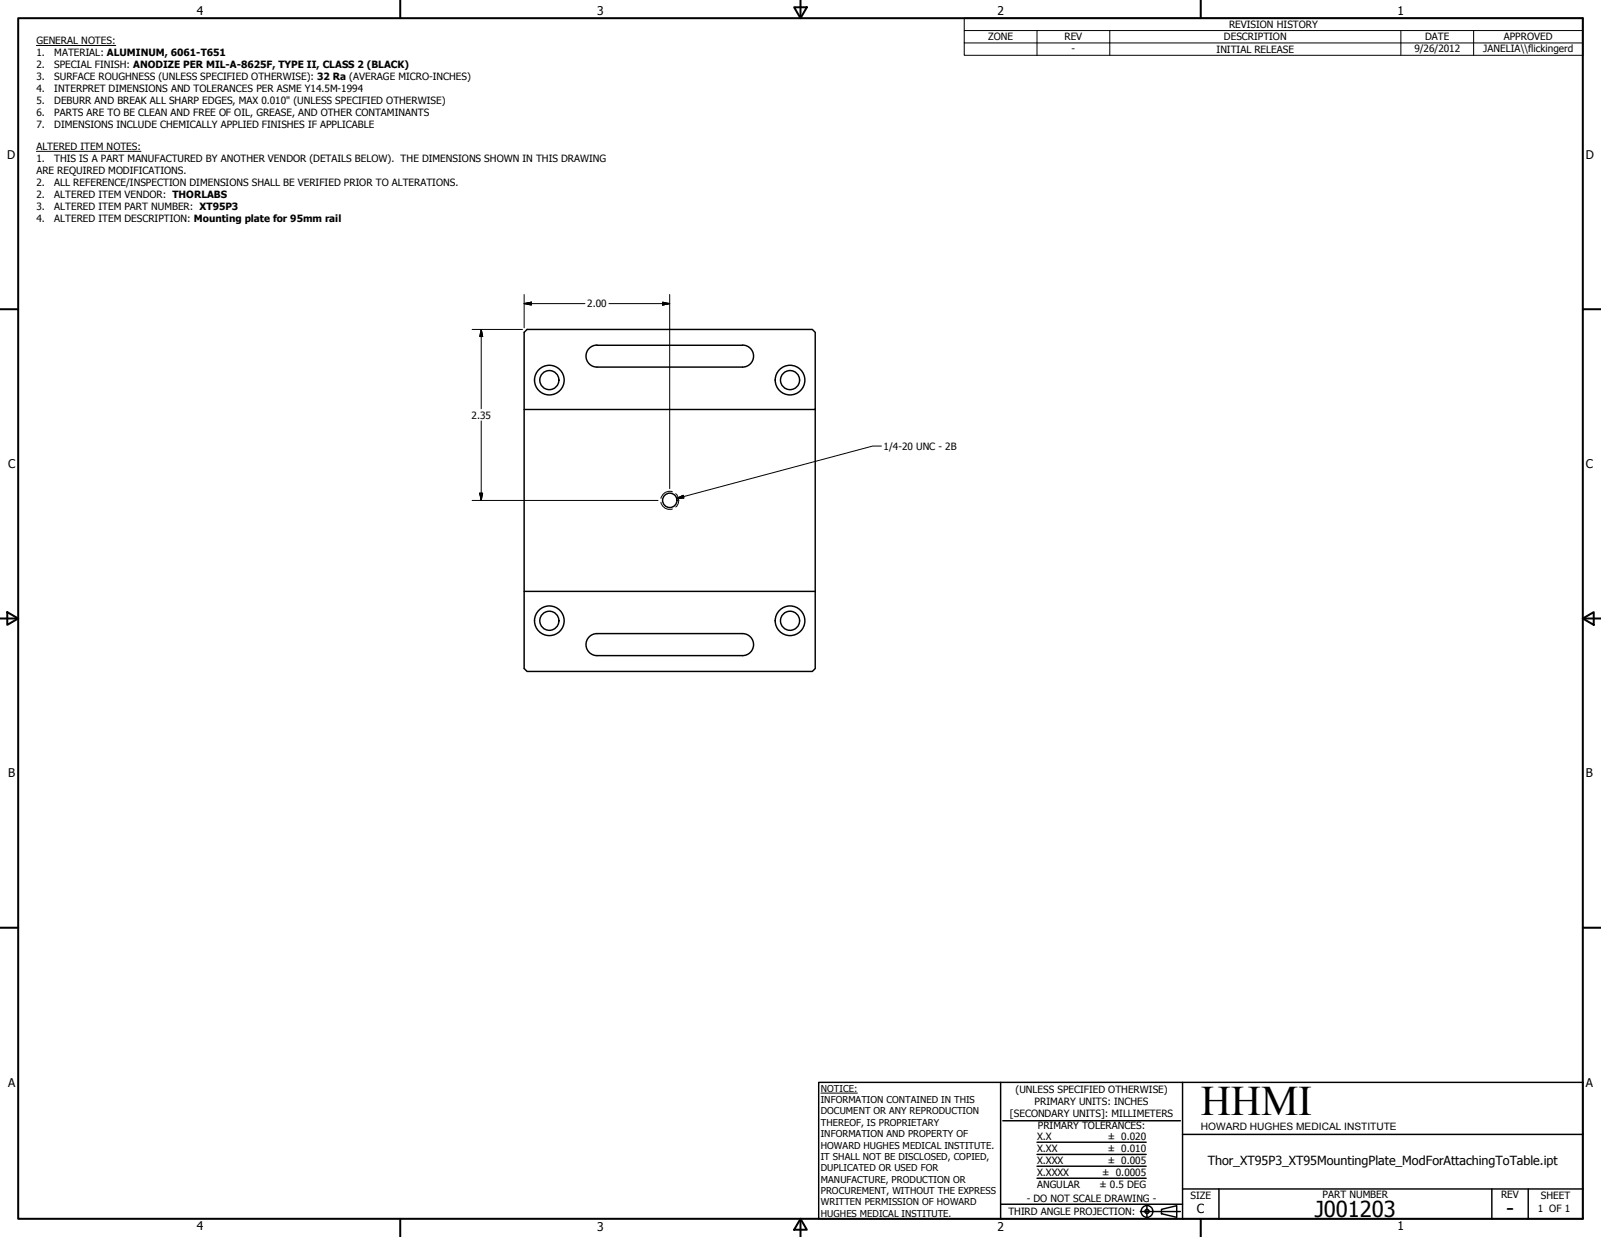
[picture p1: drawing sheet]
<svg xmlns="http://www.w3.org/2000/svg" width="559mm" height="432mm" viewBox="0 0 559 432" stroke-linecap="round" stroke-linejoin="round" font-family="sans-serif">
<defs><g id="words">
<text font-size="14.7" x="419.1" y="389.2">HHMI</text>
<g font-size="7.7">
<text x="458.9" y="424.8">J001203</text>
<text x="525.7" y="424.4">-</text>
</g>
<g font-size="4.4">
<text x="421.6" y="406.7">Thor_XT95P3_XT95MountingPlate_ModForAttachingToTable.ipt</text>
<text x="417.8" y="423.5">C</text>
</g>
<g font-size="4.2">
<text x="68.7" y="5.3">4</text>
<text x="208.4" y="5.3">3</text>
<text x="348.1" y="5.3">2</text>
<text x="487.8" y="5.3">1</text>
<text x="2.5" y="55.5">D</text>
<text x="553.5" y="55.5">D</text>
<text x="2.8" y="163.4">C</text>
<text x="553.5" y="163.4">C</text>
<text x="2.9" y="271.4">B</text>
<text x="553.5" y="271.4">B</text>
<text x="2.8" y="379.3">A</text>
<text x="553.5" y="379.3">A</text>
<text x="68.7" y="429.5">4</text>
<text x="208.4" y="429.6">3</text>
<text x="348.1" y="429.6">2</text>
<text x="487.8" y="429.5">1</text>
</g>
<text font-size="3.6" x="419.1" y="394.3">HOWARD HUGHES MEDICAL INSTITUTE</text>
<g font-size="3.5">
<text x="429" y="9.8">REVISION HISTORY</text>
<text x="12.7" y="15.3">GENERAL NOTES:</text>
<text x="344.9" y="14.1">ZONE</text>
<text x="371.5" y="14.1">REV</text>
<text x="427.2" y="14.1">DESCRIPTION</text>
<text x="497.4" y="14.1">DATE</text>
<text x="524.9" y="14.1">APPROVED</text>
<text x="12.7" y="19.5">1.</text>
<text x="12.7" y="23.7">2.</text>
<text x="18.9" y="19.5">MATERIAL: ALUMINUM, 6061-T651</text>
<text x="18.9" y="23.7">SPECIAL FINISH: ANODIZE PER MIL-A-8625F, TYPE II, CLASS 2 (BLACK)</text>
<text x="374" y="18.3">-</text>
<text x="424.6" y="18.4">INITIAL RELEASE</text>
<text x="493.6" y="18.2">9/26/2012</text>
<text x="517.7" y="18.1">JANELIA\\flickingerd</text>
<text x="12.7" y="27.8">3.</text>
<text x="18.9" y="27.8">SURFACE ROUGHNESS (UNLESS SPECIFIED OTHERWISE): 32 Ra (AVERAGE MICRO-INCHES)</text>
<text x="12.7" y="32">4.</text>
<text x="18.9" y="32">INTERPRET DIMENSIONS AND TOLERANCES PER ASME Y14.5M-1994</text>
<text x="12.7" y="36.2">5.</text>
<text x="12.7" y="40.4">6.</text>
<text x="18.9" y="36.2">DEBURR AND BREAK ALL SHARP EDGES, MAX 0.010&quot; (UNLESS SPECIFIED OTHERWISE)</text>
<text x="18.9" y="40.4">PARTS ARE TO BE CLEAN AND FREE OF OIL, GREASE, AND OTHER CONTAMINANTS</text>
<text x="12.7" y="44.6">7.</text>
<text x="18.9" y="44.6">DIMENSIONS INCLUDE CHEMICALLY APPLIED FINISHES IF APPLICABLE</text>
<text x="12.7" y="52.3">ALTERED ITEM NOTES:</text>
<text x="12.7" y="56.5">1.</text>
<text x="18.9" y="56.5">THIS IS A PART MANUFACTURED BY ANOTHER VENDOR (DETAILS BELOW). THE DIMENSIONS SHOWN IN THIS DRAWING</text>
<text x="12.7" y="60.6">ARE REQUIRED MODIFICATIONS.</text>
<text x="12.7" y="64.8">2.</text>
<text x="18.9" y="64.8">ALL REFERENCE/INSPECTION DIMENSIONS SHALL BE VERIFIED PRIOR TO ALTERATIONS.</text>
<text x="12.7" y="69">2.</text>
<text x="18.9" y="69">ALTERED ITEM VENDOR: THORLABS</text>
<text x="12.7" y="73.2">3.</text>
<text x="12.7" y="77.3">4.</text>
<text x="18.9" y="73.2">ALTERED ITEM PART NUMBER: XT95P3</text>
<text x="18.9" y="77.3">ALTERED ITEM DESCRIPTION: Mounting plate for 95mm rail</text>
<text x="205" y="107.3">2.00</text>
<text x="164.6" y="146.1">2.35</text>
<text x="308.4" y="157">1/4-20 UNC - 2B</text>
<text x="354.5" y="381.6">(UNLESS SPECIFIED OTHERWISE)</text>
<text x="352.5" y="390">[SECONDARY UNITS]: MILLIMETERS</text>
<text x="361.1" y="385.8">PRIMARY UNITS: INCHES</text>
<text x="362.3" y="394.1">PRIMARY TOLERANCES:</text>
<text x="361.9" y="397.9">X.X</text>
<text x="386.7" y="398">± 0.020</text>
<text x="361.9" y="402.1">X.XX</text>
<text x="361.9" y="406.3">X.XXX</text>
<text x="386.7" y="402.1">± 0.010</text>
<text x="386.7" y="406.3">± 0.005</text>
<text x="361.9" y="410.5">X.XXXX</text>
<text x="384.7" y="410.5">± 0.0005</text>
<text x="358.4" y="419.7">- DO NOT SCALE DRAWING -</text>
<text x="361.9" y="414.6">ANGULAR</text>
<text x="383.8" y="414.7">± 0.5 DEG</text>
<text x="415.5" y="418.4">SIZE</text>
<text x="461.6" y="418.3">PART NUMBER</text>
<text x="523.9" y="418.3">REV</text>
<text x="537.8" y="418.4">SHEET</text>
<text x="352" y="424.2">THIRD ANGLE PROJECTION:</text>
<text x="536.7" y="423.2">1 OF 1</text>
</g>
<g font-size="3.3">
<text x="286.5" y="381.1">NOTICE:</text>
<text x="286.5" y="385">INFORMATION CONTAINED IN THIS</text>
<text x="286.5" y="389">DOCUMENT OR ANY REPRODUCTION</text>
<text x="286.5" y="392.9">THEREOF, IS PROPRIETARY</text>
<text x="286.5" y="396.9">INFORMATION AND PROPERTY OF</text>
<text x="286.5" y="400.9">HOWARD HUGHES MEDICAL INSTITUTE.</text>
<text x="286.5" y="404.9">IT SHALL NOT BE DISCLOSED, COPIED,</text>
<text x="286.5" y="408.9">DUPLICATED OR USED FOR</text>
<text x="286.5" y="412.8">MANUFACTURE, PRODUCTION OR</text>
<text x="286.5" y="416.8">PROCUREMENT, WITHOUT THE EXPRESS</text>
<text x="286.5" y="420.8">WRITTEN PERMISSION OF HOWARD</text>
<text x="286.5" y="424.8">HUGHES MEDICAL INSTITUTE.</text>
</g>
</g></defs>
<!-- layer: Visible (ANSI) -->
<g fill="none" stroke="#000" stroke-width=".51">
<path d="M208.3 120.5h50.8M208.4 120.5a3.8 3.8 0 0 0-3.9 3.8 3.8 3.8 0 0 0 3.8 3.8h50.9a3.8 3.8 0 0 0 3.8-3.8 3.8 3.8 0 0 0-3.8-3.8M182.9 142.9h101.6v-26.9l-1-1h-99.5l-1.1 1v117.4l1.1 1h99.5l1-1v-27M284.5 142.9v63.5M182.9 206.4h101.6M205.7 222.3a3.8 3.8 0 0 1 2.6-1.1h50.9a3.8 3.8 0 0 1 3.8 3.8 3.8 3.8 0 0 1-3.8 3.9h-50.8a3.8 3.8 0 0 1-3.6-2.4 3.8 3.8 0 0 1 .9-4.2z"/>
<circle cx="191.7" cy="132.7" r="3.3"/>
<circle cx="191.7" cy="132.7" r="5.2"/>
<circle cx="275.7" cy="132.7" r="3.3"/>
<circle cx="275.7" cy="132.7" r="5.2"/>
<circle cx="233.8" cy="174.7" r="2.51"/>
<circle cx="191.7" cy="216.7" r="3.3"/>
<circle cx="191.7" cy="216.7" r="5.2"/>
<circle cx="275.7" cy="216.7" r="3.3"/>
<circle cx="275.7" cy="216.7" r="5.2"/>
</g>
<!-- layer: Hidden Narrow (ANSI) -->
<path d="M230.7 175.3a3.1 3.1 0 0 0 4 2.4M234.7 171.7a2.97 2.97 0 0 0-4 2.3M235.8 172.3a3 3 0 0 1 0 4.7" fill="none" stroke="#000" stroke-width=".35"/>
<!-- layer: Border (ANSI) -->
<g fill="none" stroke="#000" stroke-width=".7">
<path d="M6.3 6.3h546.1v419.1h-546.1zM139.7 0v6.3M277.2 2.5h4.4l-2.2 3.8zM279.4 0v6.3M419.1 0v6.3M0 107.9h6.3M552.4 107.9h6.4M0 215.9h6.3M2.5 213.7l3.8 2.2-3.8 2.2zM552.4 215.9l3.9-2.2v4.4zM552.4 215.9h6.4M0 323.8h6.3"/>
<path d="M552.4 323.8h6.4M139.7 425.4v6.4M279.4 425.4l2.2 3.9h-4.4zM279.4 425.4v6.4M419.1 425.4v6.4"/>
</g>
<!-- layer: Title (ANSI) -->
<g fill="none" stroke="#000" stroke-width=".51">
<path d="M285.8 377.8h266.6v47.6h-266.6zM349.2 377.8v47.6M412.7 377.8v47.6M350 391.2h62M361.9 398.7h38.1M412.7 396h139.7M361.9 411.3h38.1M361.9 407.1h38.1M361.9 403h38.1M412.7 415h139.7M425.4 415v10.4M520.7 415v10.4"/>
<path d="M533.4 415v10.4M349.2 420.4h63.5M398 422.9h14M400.3 420.6v4.6M405.4 422.1l5.3-1.2v4l-5.3-1.2z"/>
<circle cx="400.3" cy="422.9" r="2.06"/>
<circle cx="400.3" cy="422.9" r=".73"/>
</g>
<path d="M286.5 381.6h12.8" fill="none" stroke="#000" stroke-width=".35"/>
<!-- layer: Symbol (ANSI) -->
<path d="M12.7 15.9h27.7M336.5 10.7v-4.4h215.9v4.4M336.5 15h215.9M361.9 10.7v8.6M387.3 10.7v8.6M488.9 10.7v8.6M514.3 10.7v8.6M552.4 10.7h-215.9v4.3M552.4 10.7v8.6h-215.9v-4.3M12.7 52.8h36.5M307.7 155.7h-3.1l-68.4 18.4M236.2 174.1l2.2-1.2 .3 1z" fill="none" stroke="#000" stroke-width=".35"/>
<!-- layer: Dimension (ANSI) -->
<path d="M164.8 115h17.6M168 115l.5 2.5h-1.1zM168 115v27.7M182.9 106l2.6-.5v1zM182.9 106h21.3M182.9 102.8v11.6M212.5 106h21.2M231.3 105.5l2.4 .5-2.4 .5zM233.7 102.8v67.8M168 146.9v27.8M164.8 174.7h64.9M167.4 172.1h1.1l-.5 2.6z" fill="none" stroke="#000" stroke-width=".35"/>
<path d="M168 115l.5 2.5zM168 115l.5 2.5h-1.1zM182.9 106l2.6-.5zM182.9 106l2.6-.5v1zM231.3 106.5l2.4-.5zM231.3 105.5l2.4 .5-2.4 .5zM167.4 172.1l.6 2.6zM167.4 172.1h1.1l-.5 2.6z" fill="#000" stroke="#000" stroke-width=".35"/>
<!-- layer: Symbol (ANSI) -->
<path d="M236.2 174.1l2.2-1.2zM236.2 174.1l2.2-1.2 .3 1z" fill="#000" stroke="#000" stroke-width=".35"/>
<use href="#words"/>
</svg>
